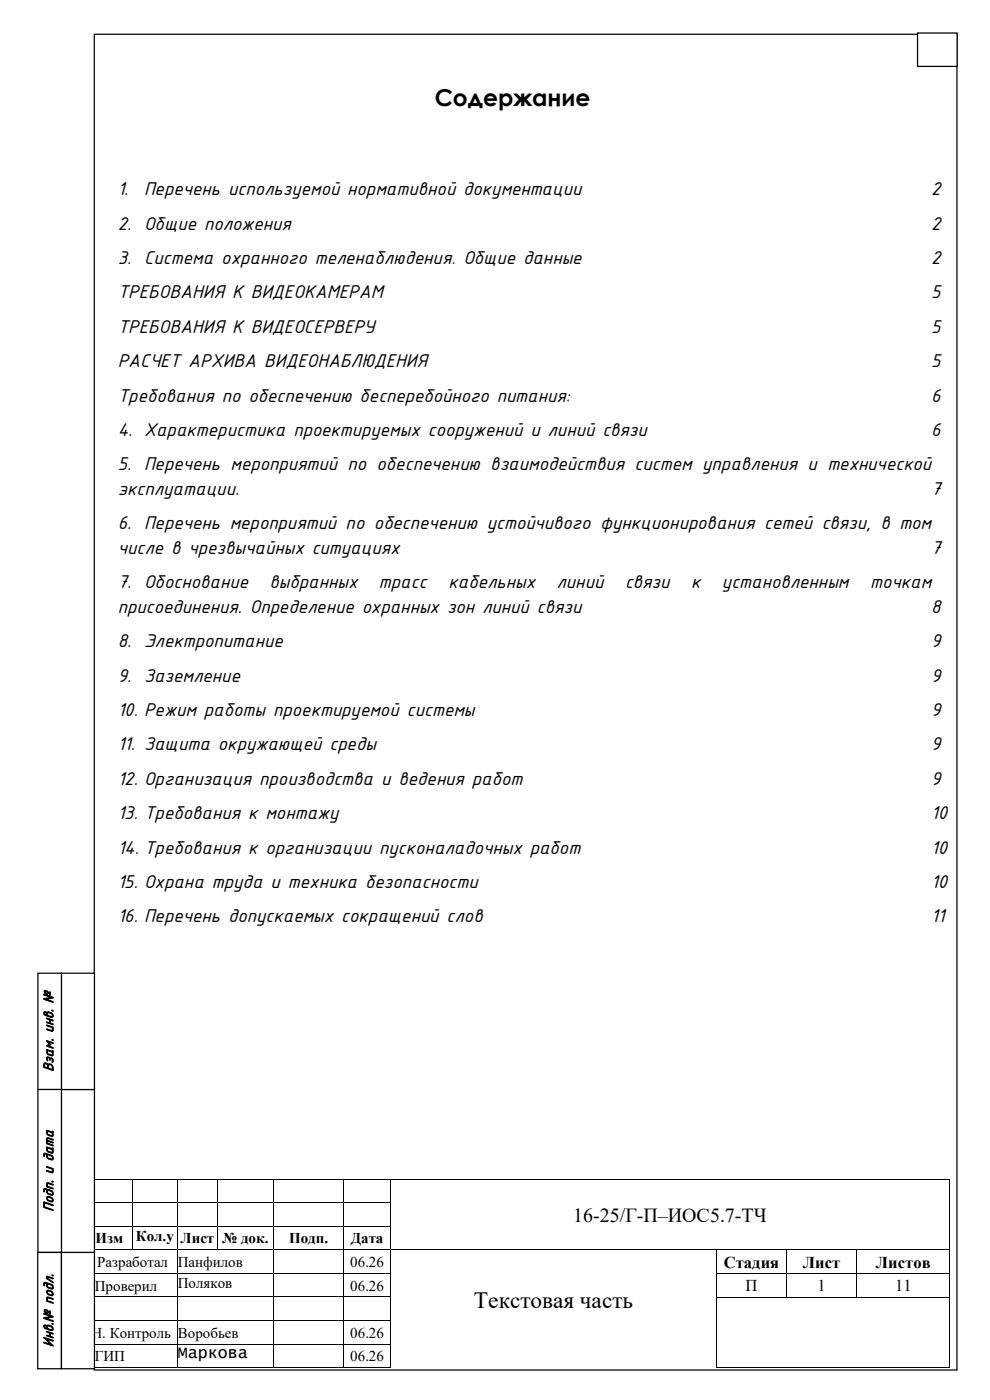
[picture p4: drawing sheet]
<svg xmlns="http://www.w3.org/2000/svg" width="210mm" height="297mm" viewBox="0 0 210 297" stroke-linecap="round" stroke-linejoin="round" font-family="sans-serif">
<defs><g id="words">
<g font-size="5">
<text x="92.2" y="22.4">Содержание</text>
<text x="100.5" y="277.5">Текстовая часть</text>
</g>
<g font-size="4.2">
<text x="25" y="41.4">1.</text>
<text x="30.6" y="41.4">Перечень используемой нормативной документации</text>
<text x="197.5" y="41.4">2</text>
<text x="25" y="48.7">2. Общие положения</text>
<text x="197.5" y="48.7">2</text>
<text x="25" y="56">3. Система охранного теленаблюдения. Общие данные</text>
<text x="197.5" y="56">2</text>
<text x="25" y="63.3">ТРЕБОВАНИЯ К ВИДЕОКАМЕРАМ</text>
<text x="197.5" y="63.3">5</text>
<text x="25" y="70.7">ТРЕБОВАНИЯ К ВИДЕОСЕРВЕРУ</text>
<text x="197.5" y="70.7">5</text>
<text x="25" y="77.9">РАСЧЕТ АРХИВА ВИДЕОНАБЛЮДЕНИЯ</text>
<text x="197.5" y="77.9">5</text>
<text x="25" y="85.3">Требования по обеспечению бесперебойного питания:</text>
<text x="197.5" y="85.3">6</text>
<text x="25" y="92.5">4. Характеристика проектируемых сооружений и линий связи</text>
<text x="197.5" y="92.5">6</text>
<text x="25" y="99.8">5. Перечень мероприятий по обеспечению взаимодействия систем управления и технической</text>
<text x="25" y="105">эксплуатации.</text>
<text x="197.5" y="105">7</text>
<text x="25" y="112.3">6. Перечень мероприятий по обеспечению устойчивого функционирования сетей связи, в том</text>
<text x="25" y="117.5">числе в чрезвычайных ситуациях</text>
<text x="197.5" y="117.5">7</text>
<text x="25" y="124.8">7. Обоснование</text>
<text x="57.2" y="124.8">выбранных</text>
<text x="80.4" y="124.8">трасс</text>
<text x="95.1" y="124.8">кабельных</text>
<text x="118.1" y="124.8">линий</text>
<text x="132.6" y="124.8">связи</text>
<text x="146.6" y="124.8">к</text>
<text x="153.2" y="124.8">установленным</text>
<text x="184.6" y="124.8">точкам</text>
<text x="25" y="130">присоединения. Определение охранных зон линий связи</text>
<text x="197.5" y="130">8</text>
<text x="25" y="137.3">8. Электропитание</text>
<text x="197.5" y="137.3">9</text>
<text x="25" y="144.6">9. Заземление</text>
<text x="197.5" y="144.6">9</text>
<text x="25" y="151.9">10. Режим работы проектируемой системы</text>
<text x="197.5" y="151.9">9</text>
<text x="25" y="159.2">11. Защита окружающей среды</text>
<text x="197.5" y="159.2">9</text>
<text x="25" y="166.5">12. Организация производства и ведения работ</text>
<text x="197.5" y="166.5">9</text>
<text x="25" y="173.8">13. Требования к монтажу</text>
<text x="197.5" y="173.8">10</text>
<text x="25" y="181.1">14. Требования к организации пусконаладочных работ</text>
<text x="197.5" y="181.1">10</text>
<text x="25" y="188.4">15. Охрана труда и техника безопасности</text>
<text x="197.5" y="188.4">10</text>
<text x="25" y="195.7">16. Перечень допускаемых сокращений слов</text>
<text x="197.5" y="195.7">11</text>
<text x="121.6" y="259.2">16-25/Г-П–ИОС5.7-ТЧ</text>
</g>
<g font-size="3.5">
<text x="153.5" y="269">Стадия</text>
<text x="170.3" y="269">Лист</text>
<text x="185.8" y="269">Листов</text>
<text x="158.2" y="274">П</text>
<text x="173.4" y="274">1</text>
<text x="189.9" y="274">11</text>
<text x="37.7" y="288.1">Маркова</text>
</g>
<g font-size="3.3">
<text x="11.3" y="227.4" transform="rotate(-90 11.3 227.4)">Взам. инв. №</text>
<text x="11.3" y="257.1" transform="rotate(-90 11.3 257.1)">Подп. и дата</text>
<text x="11.3" y="285.8" transform="rotate(-90 11.3 285.8)">Инв.№ подл.</text>
</g>
<g font-size="3.2">
<text x="20.3" y="263.8">Изм</text>
<text x="28.8" y="263.2">Кол.у</text>
<text x="38.3" y="263.8">Лист</text>
<text x="47.2" y="263.8">№ док.</text>
<text x="61.3" y="263.8">Подп.</text>
<text x="74.4" y="263.8">Дата</text>
<text x="20.6" y="268.9">Разработал</text>
<text x="37.7" y="268.9">Панфилов</text>
<text x="74.3" y="268.9">06.26</text>
<text x="20.1" y="273.9">Проверил</text>
<text x="37.7" y="273.3">Поляков</text>
<text x="74.3" y="273.9">06.26</text>
<text x="19.4" y="283.9">Н. Контроль</text>
<text x="37.7" y="283.9">Воробьев</text>
<text x="74.3" y="283.9">06.26</text>
<text x="20.1" y="288.9">ГИП</text>
<text x="74.3" y="288.9">06.26</text>
</g>
</g></defs>
<g fill="#000">
<path d="M18.4 250.1h.2v.2h-.2zM18.4 255.1h.2v.2h-.2zM27.9 250.1h.2v.2h-.2zM27.9 255.1h.2v.2h-.2zM37.5 250.1h.2v.2h-.2zM37.5 255.1h.2v.2h-.2zM46.1 250.1h.1v.2h-.1zM46.1 255.1h.1v.2h-.1zM58 250.1h.1v.2h-.1zM58 255.1h.1v.2h-.1zM72.8 250.1h.2v.2h-.2zM72.8 255.1h.2v.2h-.2z"/>
<path d="M82.7 250.1h.2v.2h-.2zM82.7 255.1h.2v.2h-.2zM201.4 250.1h.2v.2h-.2zM201.4 255.1h.2v.2h-.2zM18.4 260.1h.2v.2h-.2zM18.4 265.1h.2v.2h-.2zM18.4 270.1h.2v.2h-.2zM18.4 275.1h.2v.2h-.2zM27.9 260.1h.2v.2h-.2zM27.9 265.1h.2v.2h-.2zM37.5 260.1h.2v.2h-.2zM37.5 265.1h.2v.2h-.2z"/>
<path d="M37.5 270.1h.2v.2h-.2zM37.5 275.1h.2v.2h-.2zM46.1 260.1h.1v.2h-.1zM46.1 265.1h.1v.2h-.1zM58 260.1h.1v.2h-.1zM58 265.1h.1v.2h-.1zM58 270.1h.1v.2h-.1zM58 275.1h.1v.2h-.1zM72.8 260.1h.2v.2h-.2zM72.8 265.1h.2v.2h-.2zM72.8 270.1h.2v.2h-.2zM72.8 275.1h.2v.2h-.2z"/>
<path d="M82.7 260.1h.2v.2h-.2zM82.7 265.1h.2v.2h-.2zM82.7 270.1h.2v.2h-.2zM82.7 275.1h.2v.2h-.2zM151.9 265.1h.2v.2h-.2zM151.9 270.1h.2v.2h-.2zM151.9 275.1h.2v.2h-.2zM166.8 265.1h.2v.2h-.2zM166.8 270.1h.2v.2h-.2zM166.8 275.1h.2v.2h-.2zM181.6 265.1h.2v.2h-.2zM181.6 270.1h.2v.2h-.2z"/>
<path d="M181.6 275.1h.2v.2h-.2zM201.4 260.1h.2v.2h-.2zM201.4 265.1h.2v.2h-.2zM201.4 270.1h.2v.2h-.2zM201.4 275.1h.2v.2h-.2zM18.4 280.2h.2v.1h-.2zM18.4 285.2h.2v.1h-.2zM18.4 290.2h.2v.1h-.2zM37.5 280.2h.2v.1h-.2zM37.5 285.2h.2v.1h-.2zM37.5 290.2h.2v.1h-.2zM58 280.2h.1v.1h-.1z"/>
<path d="M58 285.2h.1v.1h-.1zM58 290.2h.1v.1h-.1zM72.8 280.2h.2v.1h-.2zM72.8 285.2h.2v.1h-.2zM72.8 290.2h.2v.1h-.2zM82.7 280.2h.2v.1h-.2zM82.7 285.2h.2v.1h-.2zM82.7 290.2h.2v.1h-.2zM151.9 280.2h.2v.1h-.2zM151.9 285.2h.2v.1h-.2zM151.9 290.2h.2v.1h-.2zM201.4 280.2h.2v.1h-.2z"/>
<path d="M201.4 285.2h.2v.1h-.2zM201.4 290.2h.2v.1h-.2z"/>
</g>
<g fill="none" stroke="#000" stroke-width=".21">
<path d="M18.5 250.3v4.8M18.5 255.3v4.8M18.6 250.2h9.3M18.6 255.1h9.3M28 250.3v4.8M28 255.3v4.8M28.1 250.2h9.4M28.1 255.1h9.4M37.6 250.3v4.8M37.6 255.3v4.8M37.7 250.2h8.4M37.7 255.1h8.4"/>
<path d="M46.1 250.3v4.8M46.1 255.3v4.8M46.2 250.2h11.8M46.2 255.1h11.8M58 250.3v4.8M58 255.3v4.8M58.1 250.2h14.7M58.1 255.1h14.7M72.9 250.3v4.8M72.9 255.3v4.8M73 250.2h9.7M73 255.1h9.7"/>
<path d="M82.8 250.3v4.8M82.8 255.3v4.8M82.9 250.2h118.5M201.5 250.3v4.8M201.5 255.3v4.8M18.5 260.3v4.8M18.5 265.3v4.8M18.5 270.3v4.8M18.5 275.3v4.9M18.6 260.2h9.3M18.6 265.2h9.3M18.6 270.2h18.9"/>
<path d="M18.6 275.2h18.9M28 260.3v4.8M28.1 260.2h9.4M28.1 265.2h9.4M37.6 260.3v4.8M37.6 265.3v4.8M37.6 270.3v4.8M37.6 275.3v4.9M37.7 260.2h8.4M37.7 265.2h8.4M37.7 270.2h20.3M37.7 275.2h20.3"/>
<path d="M46.1 260.3v4.8M46.2 260.2h11.8M46.2 265.2h11.8M58 260.3v4.8M58 265.3v4.8M58 270.3v4.8M58 275.3v4.9M58.1 260.2h14.7M58.1 265.2h14.7M58.1 270.2h14.7M58.1 275.2h14.7M72.9 260.3v4.8"/>
<path d="M72.9 265.3v4.8M72.9 270.3v4.8M72.9 275.3v4.9M73 260.2h9.7M73 265.2h9.7M73 270.2h9.7M73 275.2h9.7M82.8 260.3v4.8M82.8 265.3v4.8M82.8 270.3v4.8M82.8 275.3v4.9M82.9 265.2h69"/>
<path d="M152 265.3v4.8M152 270.3v4.8M152 275.3v4.9M152.1 265.2h14.7M152.1 270.2h14.7M152.1 275.2h14.7M166.9 265.3v4.8M166.9 270.3v4.8M167 265.2h14.6M167 270.2h14.6M167 275.2h14.6M181.7 265.3v4.8"/>
<path d="M181.7 270.3v4.8M181.8 265.2h19.6M181.8 270.2h19.6M181.8 275.2h19.6M201.5 260.3v4.8M201.5 265.3v4.8M201.5 270.3v4.8M201.5 275.3v4.9M18.5 280.3v4.9M18.5 285.3v4.9M18.6 280.2h18.9M18.6 285.2h18.9"/>
<path d="M18.6 290.2h18.9M37.6 280.3v4.9M37.6 285.3v4.9M37.7 280.2h20.3M37.7 285.2h20.3M37.7 290.2h20.3M58 280.3v4.9M58 285.3v4.9M58.1 280.2h14.7M58.1 285.2h14.7M58.1 290.2h14.7M72.9 280.3v4.9"/>
<path d="M72.9 285.3v4.9M73 280.2h9.7M73 285.2h9.7M73 290.2h9.7M82.8 280.3v4.9M82.8 285.3v4.9M152 280.3v4.9M152 285.3v4.9M152.1 290.2h49.3M201.5 280.3v4.9M201.5 285.3v4.9"/>
</g>
<path d="M20 7.3h183v283.4h-183z" fill="none" stroke="#000" stroke-width=".26"/>
<g fill="#fff" stroke="#000" stroke-width=".26">
<path d="M13 265.7h7v24.7h-7z" fill-rule="evenodd"/>
<path d="M13 231.2h7v34.5h-7z" fill-rule="evenodd"/>
<path d="M13 206.5h7v24.7h-7z" fill-rule="evenodd"/>
<path d="M8 206.5h5v24.7h-5z" fill-rule="evenodd"/>
<path d="M8 231.2h5v34.5h-5z" fill-rule="evenodd"/>
<path d="M8 265.7h5v24.7h-5z" fill-rule="evenodd"/>
<path d="M194.6 7h8.4v7.1h-8.4z" fill-rule="evenodd"/>
</g>
<use href="#words"/>
</svg>
